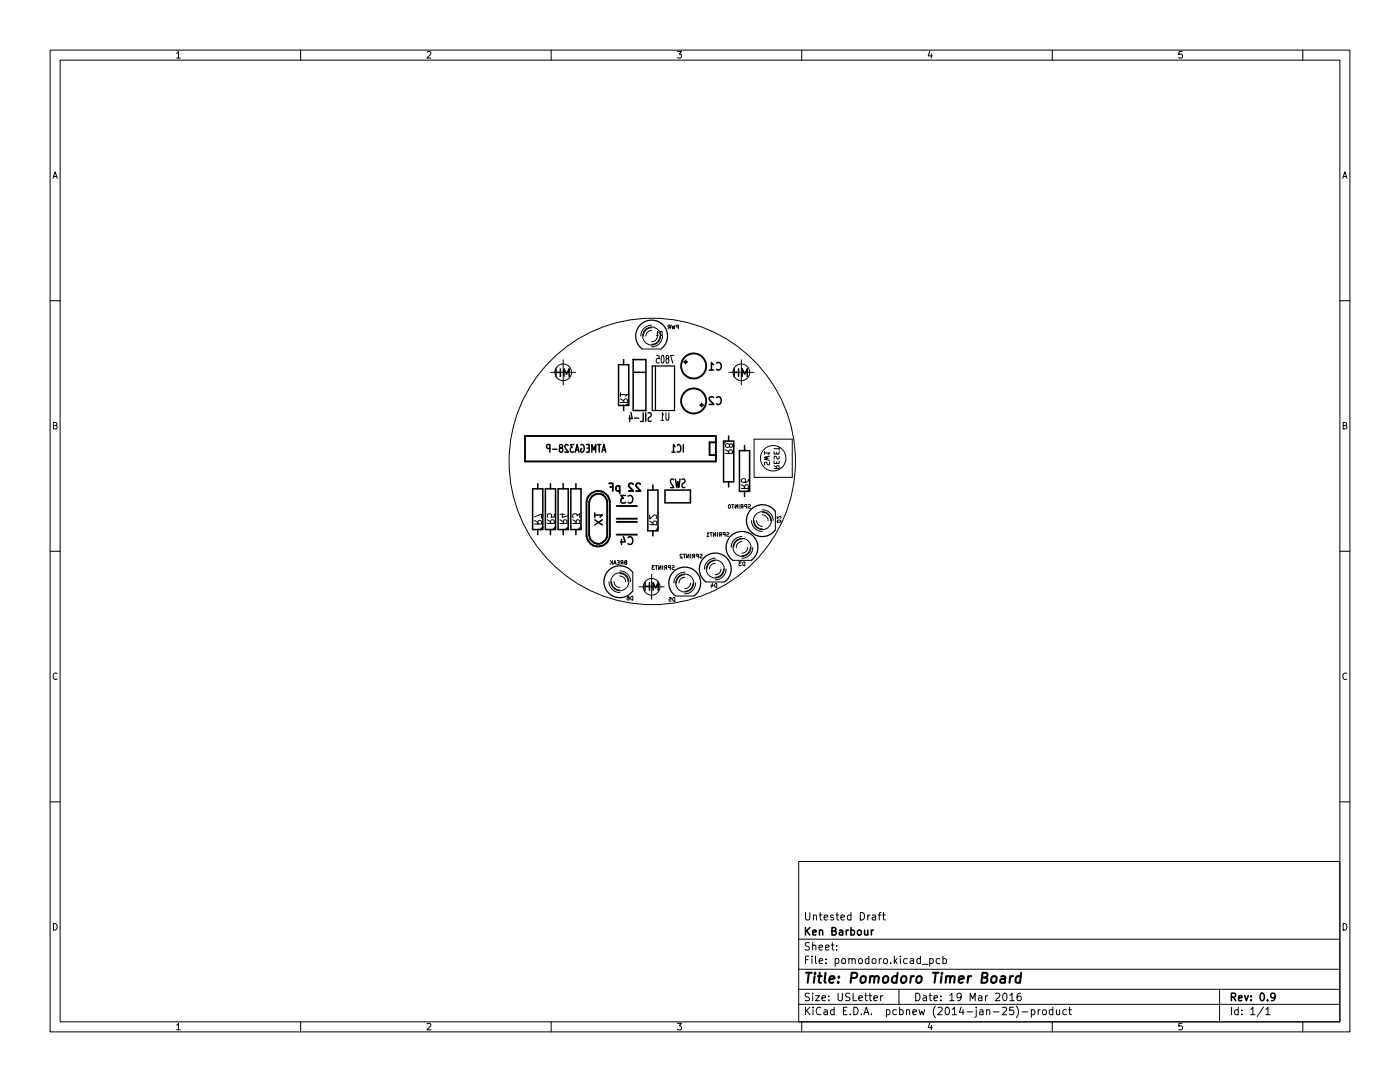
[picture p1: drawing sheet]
<svg xmlns="http://www.w3.org/2000/svg" width="279mm" height="216mm" viewBox="0 0 279 216" stroke-linecap="round" stroke-linejoin="round" font-family="sans-serif">
<g fill="none" stroke="#000" stroke-width=".2">
<path d="M10 10h259.4v195.9h-259.4zM12 12h255.4v191.9h-255.4zM35.2 10.7l.4-.4v1.3M35.2 11.6h.8M60 10v2M85.2 10.4l.5-.1 .3 .4-.8 .9h.8M110 10v2M135.2 10.3h.8l-.4 .5 .3 .1v.6l-.2 .1-.5-.1M160 10v2M185.6 10.2l-.4 1h.9M185.9 10.7v.9M210 10v2"/>
<path d="M235.9 10.3h-.6l-.1 .6 .2-.1h.5l.1 .2-.1 .5-.2 .1-.5-.1M260 10v2M10.6 35.6l.4-1.3 .4 1.3M10.7 35.2h.6M268 35.6l.4-1.3 .4 1.3M268.1 35.2h.6M10 60h2M267.4 60h2M109.9 74.3h5M112.4 71.8v5M123.8 78.7h1.4l-.4 .4M123.8 79.6l.7 .4"/>
<path d="M123.8 78.4v.7M128.1 69.6h3.9M130 65.9a1.14 1.14 0 0 0-1.1 1.2M130 65.4a1.65 1.65 0 0 0-1.6 1.7M130 64.9a2.16 2.16 0 0 0-2.1 2.2M131 66.9h.4M131 70.9h.5l.1 .7-.2-.1-.3 .1-.1 .7 .2 .1 .4-.1M131.2 67.1a1.14 1.14 0 0 1-1.2 1.1M131.4 66.3l-.2-.2v.8M131.7 67.1a1.65 1.65 0 0 1-1.7 1.6M131.8 66.2l.3-.1v.8a.4 .4 0 0 1-.4-.3 .4 .4 0 0 1 .1-.4zM132.1 71l.1-.1a.99 .99 0 0 1 0 1.5 1.37 1.37 0 0 1-.1-1.4z"/>
<path d="M132.2 67.1a2.16 2.16 0 0 1-2.2 2.1M133.1 71.6l-.2 .3 .1 .4 .1 .1h.3a.52 .52 0 0 0 .1-.6 .52 .52 0 0 0-.5-.3 .31 .31 0 0 1 .1-.5 .31 .31 0 0 1 .4 .3l-.2 .3M133.6 65.3l-.3 .3M133.7 65.3l-.3-.1-.1-.3h.4v.7M134 64.9l.2 .7 .2-.5 .1 .5 .2-.7M134.5 70.9h-.7l.5 1.5M135.4 65.3l-.4-.1v-.3h.4v.7M145.5 74.3h5M148 71.8v5M10.7 84.9l.5-.1 .1-.4-.6-.1v1.3h.5l.1-.1 .1-.3-.3-.3M123.8 80.3h1.4v-.6l-.6-.1-.1 .7M131.9 83.9h.6"/>
<path d="M132.5 82.8l-.3-.4v1.5M132.9 82.4v1.2l.2 .3 .3-.1 .1-.2v-1.2M144.8 90.5h1.4l-.1-.6-.5-.1-.2 .7M144.8 89.7l.6 .5M145.6 88.8l-.3-.3-.4 .1-.1 .2v.3a.48 .48 0 0 0 .6 .1 .48 .48 0 0 0 .2-.5l.4-.1 .2 .4-.3 .3-.3-.3M148 97.5h1.4l-.1-.6-.5-.1-.2 .7M148 96.7l.6 .5M149.4 95.6l-.1 .4-.3 .2h-.8l-.2-.2 .1-.4 .5-.1 .2 .1v.4l-.2 .2M150.5 87.6h7.6v7.7h-7.6zM152.6 90.4h1l-.3 .3M152.6 90.1v.6M153.5 92.2v.5a.42 .42 0 0 1-.5-.4h-.4v.5"/>
<path d="M153.6 91l-1 .2 .7 .2-.7 .2 1 .3M154.5 93.5h1l-.1-.5h-.4v.5M154.5 92v.5h1v-.5M154.5 90.1v.5h1v-.5M154.5 92.9l.5 .4M154.5 89.5h1M155 90.3v.3M155 92.1v.4M155.4 91v.6a.42 .42 0 0 1-.5-.5h-.4v.5M155.5 89.2v.6M268.1 84.9l.5-.1 .1-.4-.6-.1v1.3h.5l.2-.4-.3-.3M10 110h2"/>
<path d="M106.7 104.6h1.4l-.1-.6-.5-.1-.2 .7M106.7 103.1l1.4-.5v.8M106.7 103.8l.6 .5M109.2 104.4h1.4v-.6h-.6l-.1 .6M109.2 103.7l.7 .4M110.6 102.6v.6h-.6l.1-.1-.1-.5-.2-.1-.4 .1-.2 .1 .2 .5M111.8 104.4h1.4l-.1-.6h-.5l-.2 .6M111.8 103.7l.6 .4M111.8 102.6h.9M112.2 102.4v.8l1-.3M114.3 104.4h1.4l-.1-.6h-.5l-.1 .6M114.3 103.7l.7 .4"/>
<path d="M114.4 103.3l-.1-.6 .3-.2 .4 .1 .2 .3 .5-.4v.8M121.5 116.1a2.16 2.16 0 0 0 2.2 2.1M121.8 111.9l.4 .4M122 116.1a1.65 1.65 0 0 0 1.7 1.6M122.1 112.2l-.3 .4M122.2 111.9v.7M122.5 112.6l.2-.7 .3 .7M122.5 112.4h.4M122.6 116.1a1.14 1.14 0 0 0 1.1 1.1M123.2 111.9h.4v.7h-.4M123.3 112.2h.3M123.7 114.9a1.14 1.14 0 0 1 1.1 1.2"/>
<path d="M123.7 114.4a1.65 1.65 0 0 1 1.6 1.7M123.7 113.9a2.16 2.16 0 0 1 2.2 2.2M124.1 112.2l-.2 .4M124.3 112.2h-.3l-.1-.3h.4v.7M124.8 112.2l-.2 .2 .2 .2h.3v-.7h-.4l.1 .3h.3M125.2 119l.3 .1 .1 .5-.2 .1h-.2v-.4l.4 .1M126 119h.3v.7a.4 .4 0 0 1-.4-.2 .4 .4 0 0 1 .1-.5zM126.3 114.2v3.8M127.5 117.1h5M129.7 104.7h1.4l-.1-.6-.5-.1-.2 .7M129.7 102.8v.7l1-.7 .4 .2-.2 .5M129.7 104l.6 .4"/>
<path d="M130 114.6v5M130.6 112.9h-.5l.3 .3h-.2v.4h.4M130.8 112.9h.4M131 112.9v.7M131.5 112.9v.7l.4-.7v.7M132.3 112.9v.7M132.8 113.3l-.2 .3M133 113.3l-.3-.1-.1-.3h.4v.7M133.5 119.2h.4v.4l-.3-.1-.1 .4h.4M133.8 113.3l-.4-.1v-.3h.4v.7M134.1 112.9h.4v.3l-.4 .3 .2 .1h.2M134.4 119.3l.3-.1v.8a.4 .4 0 0 1-.5-.3 .4 .4 0 0 1 .2-.4z"/>
<path d="M134.7 118.9h3.9M136.1 110.7l-.2-.1-.2 .2 .5 .5h-.5M136.4 110.6h.4M136.6 110.6v.7M136.7 115.2a1.14 1.14 0 0 0-1.2 1.1M136.7 114.7a1.65 1.65 0 0 0-1.7 1.6M136.7 114.2a2.16 2.16 0 0 0-2.2 2.1M137.1 110.6v.7l.4-.7v.7M137.8 116.3a1.14 1.14 0 0 1-1.1 1.2M137.8 110.6v.7M138.3 116.3a1.65 1.65 0 0 1-1.6 1.7M138.4 111l-.2 .3"/>
<path d="M138.6 111l-.4-.1v-.2l.4-.1v.7M138.8 116.3a2.16 2.16 0 0 1-2.1 2.2M139.4 111l-.4-.1v-.2l.4-.1v.7M139.7 110.6l.4 .1v.2l-.4 .3 .1 .1h.3M140.8 116.1h3.9M141 107h.5M141.5 106.5l-.2-.2v.7M141.7 106.3h.4M141.9 106.3v.7M142 116.7v.5M142.1 116.4l.2 .5h-.4M142.4 106.3v.7l.4-.7v.7"/>
<path d="M142.7 112.4a1.14 1.14 0 0 0-1.1 1.1M142.7 111.9a1.65 1.65 0 0 0-1.6 1.6M142.7 111.4a2.16 2.16 0 0 0-2.1 2.1M142.8 116.5l.3-.1v.8a.4 .4 0 0 1-.5-.3 .4 .4 0 0 1 .2-.4zM143.2 106.3v.7M143.8 106.7l-.3 .3M143.9 113.5a1.14 1.14 0 0 1-1.2 1.2M143.9 106.7l-.3-.1-.1-.3h.4v.7M144.4 113.5a1.65 1.65 0 0 1-1.7 1.7M144.7 106.7l-.4-.1v-.3h.4v.7M144.9 113.5a2.16 2.16 0 0 1-2.2 2.2M145 106.3h.4v.3l-.4 .3 .2 .1h.3"/>
<path d="M145.5 100.7a.35 .35 0 0 1 .3 .4 .35 .35 0 0 1-.4 .3zM146 100.7h.4M146.2 111.8h3.8M146.2 100.7v.7M146.7 100.7v.7l.4-.7v.7M147.5 100.7v.7M148 112.1h-.5l.2 .3-.2 .1v.3h.5M148.1 108.1a1.14 1.14 0 0 0-1.2 1.1M148.1 107.6a1.65 1.65 0 0 0-1.7 1.6M148.1 107.1a2.16 2.16 0 0 0-2.2 2.1M148.1 101.1l-.3 .3M148.3 101.1l-.4-.1v-.3h.4v.7"/>
<path d="M148.4 112.1h.2v.8a.4 .4 0 0 1-.4-.3 .4 .4 0 0 1 .2-.5zM149 101.1l-.3-.1-.1-.3h.4v.7M149.2 109.2a1.14 1.14 0 0 1-1.1 1.2M149.4 100.7h.4v.3l-.4 .3 .1 .1h.3M149.7 109.2a1.65 1.65 0 0 1-1.6 1.7M150 103.9a2.16 2.16 0 0 0 2.1 2.1M150.2 109.2a2.16 2.16 0 0 1-2.1 2.2M150.5 103.9a1.65 1.65 0 0 0 1.6 1.6M151 103.9a1.14 1.14 0 0 0 1.1 1.1M152.1 102.7a1.14 1.14 0 0 1 1.2 1.2M152.1 102.2a1.65 1.65 0 0 1 1.7 1.7M152.1 101.7a2.16 2.16 0 0 1 2.2 2.2"/>
<path d="M154.7 102v3.8M155.1 103v.5l.5-.5 .3 .2-.1 .3M155.1 103.9a.41 .41 0 0 1 .5-.1 .41 .41 0 0 1 .3 .4h-.8zM267.4 110h2M11.4 134.4a.62 .62 0 0 0-.9 .4 .62 .62 0 0 0 .7 .8l.2-.1M268.8 134.4a.62 .62 0 0 0-.9 .4 .62 .62 0 0 0 .7 .8l.2-.1M10 160h2M267.4 160h2M159.4 171.9h108v32h-108zM10.7 184.3a.66 .66 0 0 1 .7 .6 .66 .66 0 0 1-.7 .7zM159.4 197.4h108M159.4 193.4h108"/>
<path d="M159.4 187.4h108M160.8 182.1v1.2l.2 .3h.3l.3-.3v-1.2M160.8 191.5h.5M161.5 190.8h-.7v1.5M161.5 198.2h-.5l-.2 .1v.4l.6 .3 .1 .4-.2 .3-.6-.1M161.5 188.1h-.5l-.2 .1v.5l.6 .2 .1 .4-.2 .3-.6-.1M162 190.8v.1M162 191.3v1M162.2 198.2v.1M162.2 188.7l.2-.1 .4 .1v.9M162.2 188.1v1.5M162.2 198.7v1"/>
<path d="M162.3 182.7l.2-.1h.4l.1 1M162.3 182.6v1M162.8 198.7h.7l-.7 1h.7M162.8 190.8v1.3l.2 .2M163.5 191.8l.7-.2-.1-.2-.4-.1-.2 .2v.7h.6M163.5 189.1l.7-.2-.1-.2-.4-.1-.2 .2v.7h.6M163.5 182.6h.5M163.7 182.1v1.3l.3 .2M164 199.2l.8-.2-.1-.3h-.4l-.3 .2 .1 .7h.6M164.5 183.1l.7-.2-.1-.3h-.4l-.2 .2v.7h.6M164.8 189.1l.7-.2-.1-.2-.4-.1-.2 .2v.7h.6M164.8 192.1v.2"/>
<path d="M164.8 191.4v.1M165.4 199.5v.2M165.4 198.7v.2M165.9 188.6h.6M166.1 188.1v1.3l.4 .2M166.3 182.6h-.3l-.2 .2v.2l.5 .2v.3h-.5M166.7 191.4l.4-.1 .3 .3-.1 .6h-.6M166.7 191.3v1.5M166.8 182.6h.6M167 189.4v.2M167 188.7v.1M167 182.1v1.3l.4 .2"/>
<path d="M167.3 198.2v1.2l.2 .3 .5-.1 .1-.2v-1.2M167.8 183.1l.7-.2v-.3h-.5l-.2 .2 .1 .7h.6M168.1 191.4l.4-.1 .3 .3v.4l-.3 .3-.4-.1-.1-.2zM169.4 191.4l.2-.1 .4 .1v.9M169.4 191.3v1M169.6 198.2h-.6l-.2 .3 .1 .3 .6 .3v.4l-.2 .2-.5-.1M169.8 182.6h-.4l-.3 .3 .2 .6h.5M169.8 182.1v1.5M170 191.5l.3-.2 .3 .1 .1 .9M170.3 198.2v1.5h.7M171.4 199.2l.7-.2-.1-.3h-.4l-.2 .2 .1 .7h.5M171.5 191.4l.3-.1 .3 .3v.4l-.3 .3-.3-.1-.2-.2z"/>
<path d="M171.7 182.1a.76 .76 0 0 1 .9 .7 .76 .76 0 0 1-.9 .8zM172.5 198.7h.6M172.8 198.2v1.3l.3 .2M173.2 182.6v1M173.4 191.4l-.4-.1-.3 .3 .1 .6h.6M173.4 198.7h.6M173.4 190.8v1.5M173.6 198.2v1.3l.4 .2M173.6 182.6l-.4 .3M174.1 191.4l.2-.1 .5 .1v.6l-.1 .2-.4 .1-.2-.2zM174.1 182.6h.6l.1 1M174.4 199.2l.7-.2-.1-.3h-.4l-.2 .2 .1 .7h.5"/>
<path d="M174.8 182.9l-.5 .1-.3 .2 .3 .4 .5-.1M175.3 182.6h.5M175.5 191.3v1M175.8 198.7v1M175.8 182.1l-.3 .2v1.3M175.9 191.3l-.4 .3M176.1 182.6h.6M176.2 198.7l-.4 .3M176.3 182.1v1.3l.4 .2M176.5 191.4l.3-.1 .3 .3v.4l-.3 .3-.3-.1-.2-.2zM177.8 192.1v.2M178.5 190.8v1.5"/>
<path d="M178.6 191.7l.4 .6M179 191.3l-.5 .6M179.4 197.4v3M179.7 190.8v.1M179.7 191.3v1M181 191.4l-.4-.1-.3 .3 .2 .6h.5M181.7 191.4h.6v.9M182.3 191.6l-.5 .1-.2 .2 .2 .4 .5-.1M182.8 198.2a.76 .76 0 0 1 .8 .7 .76 .76 0 0 1-.8 .8zM183.7 191.4l-.4-.1-.3 .3 .1 .6h.6M183.7 190.8v1.5M184 192.4h1.2"/>
<path d="M184.3 198.7h.5l.1 1M184.9 199l-.5 .1-.2 .2 .2 .4 .5-.1M185.4 198.7h.6M185.5 191.4l.5-.1 .3 .3-.2 .6h-.6M185.5 191.3v1.5M185.6 198.2v1.3l.4 .2M186.4 199.2l.7-.2-.1-.3h-.4l-.2 .2 .1 .7h.5M187.5 191.4l-.4-.1-.3 .3 .2 .6h.5M187.8 199.5v.2M187.8 198.7v.2M188.2 191.4l.4-.1 .3 .3-.1 .6h-.6M188.2 190.8v1.5"/>
<path d="M189.5 198.6l.5-.4v1.5M189.5 199.7h.9M191.8 198.8l-.3 .3-.4-.1-.1-.2 .1-.6h.4l.3 .1a.99 .99 0 0 1-.4 1.4h-.3M193.6 199.7v-1.5l.5 1 .5-1v1.5M195.3 198.7h.6l.1 1M196 199l-.5 .1-.2 .2 .2 .4 .5-.1M196.7 198.7v1M197.1 198.7l-.4 .3M198.7 198.3l.6-.1 .2 .4-.9 1.1h.9M200.3 198.2h.2a.8 .8 0 0 1 .5 .7 .8 .8 0 0 1-.5 .8 1 1 0 0 1-.2-1.5zM201.5 198.6l.5-.4v1.5M201.5 199.7h.9"/>
<path d="M203.7 198.2h-.4a1.01 1.01 0 0 0 0 1.5l.5-.2v-.5l-.3-.3h-.2l-.3 .3M243.4 197.4v6.5M268.1 184.3a.66 .66 0 0 1 .7 .6 .66 .66 0 0 1-.7 .7zM35.2 204.6l.4-.4v1.3M35.2 205.5h.8M60 203.9v2M85.2 204.3l.5-.1 .3 .4-.8 .9h.8M110 203.9v2M135.2 204.2h.8l-.4 .5 .3 .1v.6l-.2 .1-.5-.1M159.4 200.4h108M160 203.9v2M160.8 201v1.5"/>
<path d="M161 201.6l.6 .9M161.6 201l-.8 .8M162.3 201v.1M162.3 201.5v1M163.8 201.1a.71 .71 0 0 0-1 .5 .71 .71 0 0 0 .7 .9l.3-.2M164.5 201.5h.5l.1 1M165.1 201.8l-.5 .1-.2 .2 .2 .4 .5-.1M166.5 201.5h-.5l-.2 .3 .1 .6h.6M166.5 201v1.5M168.3 201.7h.5M169 201h-.7v1.5h.7M169.7 202.3v.2"/>
<path d="M170.4 201a.76 .76 0 0 1 .9 .7 .76 .76 0 0 1-.9 .8zM171.9 202.3v.2M172.4 202.5l.5-1.5 .5 1.5M172.5 202h.8M173.9 202.3v.2M176.9 201.5h.4l.3 .3-.1 .6h-.6M176.9 201.5v1.5M178.9 201.5h-.4l-.3 .3 .1 .6h.6M179.5 201.5h.5l.3 .3-.2 .6h-.6M179.5 201v1.5M180.9 201.6l.2-.1h.4v1M180.9 201.5v1"/>
<path d="M182.2 202l.7-.2-.1-.3h-.4l-.2 .2 .1 .7h.5M183.4 201.5l.3 1 .3-.7 .3 .7 .2-1M185.6 204.1l-.4 1h.9M185.9 204.6v.9M186.7 200.8a1.72 1.72 0 0 0 0 2.2M187.2 201.1l.6-.1 .2 .4-.9 1.1h.9M188.8 201.1l.2-.1a.8 .8 0 0 1 .5 .7 .8 .8 0 0 1-.5 .8l-.2-.2-.2-.4zM190 201.4l.5-.4v1.5M190 202.5h.9M191.8 200.9l-.3 1.1h.9M192.2 201.5v1M193 201.9h1.1"/>
<path d="M194.8 201.5v1.3l-.3 .2M194.8 201v.1M195.5 201.5h.6l.1 1M196.2 201.8l-.5 .1-.2 .2 .2 .4 .5-.1M196.9 201.6l.2-.1h.4v1M196.9 201.5v1M198.3 201.9h1.1M200 201.1l.6-.1 .3 .4-.9 1.1h.9M202.3 201h-.8v.7l.2-.2 .5 .1 .1 .2v.5l-.3 .2-.5-.2M202.8 200.8a1.72 1.72 0 0 1 0 2.2M204 201.9h1.1M205.8 201.5h.5l.2 .3-.1 .6h-.6"/>
<path d="M205.8 201.5v1.5M207.2 201.5v1M207.6 201.5l-.4 .3M208.2 201.5h.3l.3 .3v.4l-.3 .3-.3-.1-.2-.2zM210 203.9v2M210.1 201.5h-.4l-.3 .3 .1 .6h.6M210.1 201v1.5M210.8 201.5l.1 .9 .4 .1 .2-.2M211.5 201.5v1M212.8 201.5h-.4l-.3 .3 .2 .6h.5M213.3 201.5h.5M213.5 201v1.3l.3 .2"/>
<path d="M235.9 204.2h-.6l-.1 .6 .2-.1h.5l.1 .2-.1 .5-.2 .1-.5-.1M245.8 201v1.5M247.1 201.5h-.4l-.3 .3 .1 .6h.6M247.1 201v1.5M247.8 202.3v.2M247.8 201.5v.2M249.6 201.4l.4-.4v1.5M249.6 202.5h.9M252.2 200.9l-1.3 1.9M252.6 201.4l.4-.4v1.5M252.6 202.5h.9M260 203.9v2"/>
<circle cx="112.4" cy="74.3" r="1.67"/>
<circle cx="130" cy="67.1" r="1.8"/>
<circle cx="148" cy="74.3" r="1.67"/>
<circle cx="130.2" cy="92.1" r="28.6"/>
<circle cx="154.3" cy="91.4" r="2.54"/>
<circle cx="123.7" cy="116.1" r="1.8"/>
<circle cx="130" cy="117.1" r="1.67"/>
<circle cx="136.7" cy="116.3" r="1.8"/>
<circle cx="142.7" cy="113.5" r="1.8"/>
<circle cx="148.1" cy="109.2" r="1.8"/>
<circle cx="152.1" cy="103.9" r="1.8"/>
</g>
<g fill="none" stroke="#000" stroke-width=".3">
<path d="M111 74.3h.8M111 73.6v1.5M111.8 73.6v1.5M112.6 75.1v-1.5l.5 1.1 .5-1.1v1.5M123.4 72.8h2.1v8.1h-2.1zM124.5 71.8v1M126.4 71.8h2.5v10.1h-2.5zM126.4 74.3h2.5M141.6 73.8h.8M142.4 72.8l-.4-.5v1.5M142.4 79.3l-.6-.1-.2 .1v.3l.9 1.1h-.9M143 72.5a.61 .61 0 0 1 .8 0 .61 .61 0 0 1 .1 .7 .57 .57 0 0 1-.2 .6 .57 .57 0 0 1-.7-.1"/>
<path d="M143 79.3a.61 .61 0 0 1 .8 0 .61 .61 0 0 1 .1 .7 .57 .57 0 0 1-.2 .6 .57 .57 0 0 1-.7 0M146.5 74.3h.9M146.5 73.6v1.5M147.4 73.6v1.5M148.1 75.1v-1.5l.5 1.1 .5-1.1v1.5M106.3 97.5h2v8.2h-2zM107.3 96.5v1M108.8 97.5h2.1v8.2h-2.1zM109.9 96.5v1M111.4 97.5h2v8.2h-2zM112.4 96.5v1M113.9 97.5h2.1v8.2h-2.1z"/>
<path d="M114.9 96.5v1M121.6 96.4h.7v1.6M121.8 97.2h.5M123.7 97h-.5l-.3 .2 .2 .7h.6M123.7 97v1.5M124.5 80.9v1M124.8 98.9h-.9l.5 .5-.4 .2v.6l.2 .2 .6-.2M125.3 99a.61 .61 0 0 1 .8 0 .61 .61 0 0 1 .2 .7 .57 .57 0 0 1-.3 .6 .57 .57 0 0 1-.7-.1M125.5 80.4l-.5 .5M126.3 96.6l-.5-.2-.3 .2v.3l.9 1.1h-.9M127.8 96.6l-.6-.2-.2 .2-.1 .3 1 1.1h-1M129.3 97.8h2v8.1h-2z"/>
<path d="M130.3 96.8v1M132.7 97.8h5.1v2.5h-5.1zM144.4 88h2v8.1h-2zM144.9 88l-.5 .5M145.4 87v1M145.4 96.1v1.1M147.6 89.9h2v8.1h-2zM148.6 88.9v1M148.6 98v1.1M149.6 97.5l-.5 .5M107.3 105.7v1M108.3 105.2l-.5 .5"/>
<path d="M109.9 105.7v1M110.9 105.2l-.5 .5M112.4 105.7v1M113.4 105.2l-.5 .5M114.9 105.7v1M116 105.2l-.6 .5M118.7 102.8h1.5l-.4 .4M118.7 103.7l1.5 1M118.7 102.3v.9M120.2 103.7l-1.5 1M124 107.6v1M124.4 107l.4 1.1h-1"/>
<path d="M125.3 107.3a.61 .61 0 0 1 .8 0 .61 .61 0 0 1 .2 .7 .57 .57 0 0 1-.3 .6 .57 .57 0 0 1-.7-.1M128.7 117h.9M128.7 116.3v1.5M129.6 116.3v1.5M130.3 105.9v1M130.3 117.8v-1.5l.5 1 .6-1v1.5M131.3 105.4l-.5 .5M160.8 185.1v1.5M161 185.7l.6 .9M161.6 185.1l-.8 .8M162.2 186.1l.7-.2-.1-.2-.4-.1-.2 .2 .1 .7h.5M163.5 185.7l.3-.1 .3 .1 .1 .9"/>
<path d="M163.5 185.6v1M166 185.8l.8-.1v-.3l-.1-.3h-.7v1.5h.6l.3-.3a.39 .39 0 0 0-.4-.5M167.5 185.7h.6l.1 .9M168.2 185.9l-.5 .1-.2 .2 .2 .4 .5-.1M168.9 185.6v1M169.3 185.6l-.4 .3M169.8 185.7l.5-.1 .2 .3-.1 .6h-.6M169.8 185.1v1.5M171.2 185.7l.2-.1 .4 .1 .1 .6-.1 .2-.4 .1-.2-.2zM172.5 185.6l.1 .9 .4 .1 .2-.2M173.2 185.6v1M173.9 185.6v1"/>
<path d="M174.3 185.6l-.4 .3M245.8 199l.7-.1 .1-.2-.1-.4-.2-.1h-.5v1.5M246.1 199l.5 .7M247.2 199.2l.7-.2-.1-.3h-.4l-.2 .2 .1 .7h.5M248.4 198.7l.4 1 .3-1M249.7 199.5v.2M249.7 198.7v.2M251.6 198.3l.2-.1a.8 .8 0 0 1 .5 .7 .8 .8 0 0 1-.5 .8l-.2-.2-.1-.4zM253 199.5v.2M254.5 198.8l-.3 .3h-.3l-.3-.3 .2-.6h.4l.2 .1a.99 .99 0 0 1-.4 1.4h-.2"/>
</g>
<g fill="none" stroke="#000" stroke-width=".4">
<path d="M160.9 194.1h1.1M161.4 194.1l-.2 2M162.6 194.8l-.2 1.3M162.7 194.1l-.1 .2M163.2 194.8h.8M163.6 194.1l-.2 1.7 .1 .2 .3 .1M164.8 194.1l-.3 1.7 .3 .3M165.5 195.4l1-.2v-.3h-.8l-.2 .9 .2 .3 .6-.1M167.3 195.9v.2M167.4 194.9v.2M169.9 195.2l.9-.1a.52 .52 0 0 0 .3-.5 .52 .52 0 0 0-.3-.5h-.8l-.3 2M171.9 195a.52 .52 0 0 1 .5-.2 .52 .52 0 0 1 .4 .4l-.1 .5a.55 .55 0 0 1-.5 .4 .55 .55 0 0 1-.5-.4z"/>
<path d="M173.7 195a.49 .49 0 0 1 .8 .1l-.1 1M173.7 194.8l-.1 1.3M174.5 195.1a.5 .5 0 0 1 .8-.2v1.2M176.4 195a.52 .52 0 0 1 .5-.2 .52 .52 0 0 1 .4 .4l-.1 .5a.55 .55 0 0 1-.5 .4 .55 .55 0 0 1-.5-.4zM179 194.9a.66 .66 0 0 0-.9 .3l-.1 .5 .1 .3h.8M179.1 194.1l-.2 2M180 195a.52 .52 0 0 1 .5-.2 .52 .52 0 0 1 .4 .4l-.1 .5a.55 .55 0 0 1-.5 .4 .55 .55 0 0 1-.5-.4zM181.8 194.8l-.2 1.3M182.4 194.8l-.4 .1-.2 .3M183 195a.52 .52 0 0 1 .6-.2 .52 .52 0 0 1 .4 .4l-.2 .7a.52 .52 0 0 1-.6 .2 .52 .52 0 0 1-.4-.4zM186.2 194.1h1.1M186.8 194.1l-.3 2"/>
<path d="M187.9 194.8l-.2 1.3M188 194.1v.2M188.8 195a.49 .49 0 0 1 .9 .1l-.1 1M188.9 194.8l-.2 1.3M189.7 195.1a.5 .5 0 0 1 .8-.2l-.1 1.2M191.4 195.4l.9-.2v-.3l-.6-.1-.3 .3v.9h.7M193.2 194.8l-.1 1.3M193.8 194.8l-.4 .1-.2 .3M196 195.1h.6l.3-.2a.45 .45 0 0 0-.1-.8h-.7l-.3 2 1-.1a.51 .51 0 0 0 .3-.5 .51 .51 0 0 0-.5-.4M198 195a.52 .52 0 0 1 .5-.2 .52 .52 0 0 1 .4 .4l-.2 .7a.52 .52 0 0 1-.5 .2 .52 .52 0 0 1-.4-.4zM199.8 194.9h.8l-.1 1.2M200.6 195.2l-.7 .1a.4 .4 0 0 0-.3 .4 .4 .4 0 0 0 .2 .4l.7-.1"/>
<path d="M201.6 194.8l-.1 1.3M202.2 194.8l-.4 .1-.2 .3M203.7 194.9a.66 .66 0 0 0-1 .3v.5l.1 .3h.8M203.8 194.1l-.2 2"/>
</g>
<g fill="none" stroke="#000" stroke-width=".38">
<path d="M136.5 72.2h.6M136.8 71.9v.6M104.8 87h38.1v5.1h-38.1zM120.3 98.7l.5 .5 .4 .9v6.6M120.4 98.8a1.84 1.84 0 0 0-2.8 1.4v6.6a1.8 1.8 0 0 0 1.8 1.7 1.8 1.8 0 0 0 1.8-1.7M139.7 80.8h.6M140 80.5v.6M142.9 88.3h-1.3v2.5h1.3M117 106.7a2.33 2.33 0 0 0 2.4 2.3 2.33 2.33 0 0 0 2.3-2.3M117.1 106.7v-6.4a2.33 2.33 0 0 1 2.3-2.3 2.33 2.33 0 0 1 2.3 2.2v6.5M123.1 101h4M123.1 103.5h4"/>
<path d="M123.1 104.1h4M123.1 106.7h4"/>
<circle cx="138.4" cy="73" r="2.5"/>
<circle cx="138.4" cy="80" r="2.5"/>
</g>
<path d="M128.1 69.6a3.2 3.2 0 0 1-.4-4.7 3.2 3.2 0 0 1 4.7 0 3.2 3.2 0 0 1-.4 4.7M130.2 73h4.4v8.9h-4.4zM130.8 73v8.9M126.2 114.2a3.2 3.2 0 0 0-4.6-.5 3.2 3.2 0 0 0 0 4.7 3.2 3.2 0 0 0 4.6-.4M134.7 118.9a3.2 3.2 0 0 1-.4-4.7 3.2 3.2 0 0 1 4.7 0 3.2 3.2 0 0 1-.4 4.7M140.8 116.1a3.2 3.2 0 0 1-.4-4.7 3.2 3.2 0 0 1 4.7 0 3.2 3.2 0 0 1-.4 4.7M146.2 111.8a3.2 3.2 0 0 1-.5-4.7 3.2 3.2 0 0 1 4.7 0 3.2 3.2 0 0 1-.4 4.7M154.7 102a3.2 3.2 0 0 0-4.7-.5 3.2 3.2 0 0 0 0 4.7 3.2 3.2 0 0 0 4.7-.4" fill="none" stroke="#000" stroke-width=".25"/>
<circle cx="126.4" cy="71.8" r=".15" fill="#000"/>
<g fill="none" stroke="#000" stroke-width=".29">
<path d="M109.7 89.5h-.4l-.2-.1v-.4l.2-.3h.4v1.5M110.3 89.6h.9M111.9 89.4l-.3 .2 .1 .5 .2 .1h.3a.52 .52 0 0 0 .1-.6 .52 .52 0 0 0-.5-.3l-.1-.5 .4-.1 .2 .3-.2 .4M113.4 88.8l-.5-.1-.2 .4 .7 1.1h-.7M114.5 88.7h-.7l.4 .6-.3 .1v.7l.1 .1 .5-.1M114.8 90.2l.4-1.5 .4 1.5M114.9 89.8h.6M115.9 88.8l.2-.1a.84 .84 0 0 1 .3 1.5h-.3l-.2-.1v-.5h.2M117 88.7h.6v1.5h-.6M117.2 89.4h.4M118.1 90.2v-1.5l.4 1.1 .4-1.1v1.5M119.3 88.7h.6"/>
<path d="M119.6 88.7v1.5M120.1 90.2l.4-1.5 .4 1.5M120.2 89.8h.6M134.1 90.2h.6M134.7 89.1l-.3-.4v1.5M135.2 88.8l.2-.1a.83 .83 0 0 1 .5 .8 .83 .83 0 0 1-.5 .7l-.2-.1M136.4 88.7v1.5"/>
</g>
<path d="M125.7 82.9v1.2M125.9 82.3l.3 1.2h-.7M126.6 83.4h.9M128.4 82.4v1.7h-.6M128.9 82.4v1.7M129.3 82.4a.48 .48 0 0 1 .7 .4 .48 .48 0 0 1-.6 .6 .42 .42 0 0 0 0 .5 .42 .42 0 0 0 .6 .1M134.4 95.7l-.4-.1-.2 .5 .7 1.2h-.7M134.8 95.6l.2 1.7 .3-1.2 .2 1.2 .2-1.7M136.1 95.7a.48 .48 0 0 1 .6 .3 .48 .48 0 0 1-.5 .6 .42 .42 0 0 0-.1 .5 .42 .42 0 0 0 .6 .1" fill="none" stroke="#000" stroke-width=".27"/>
</svg>
